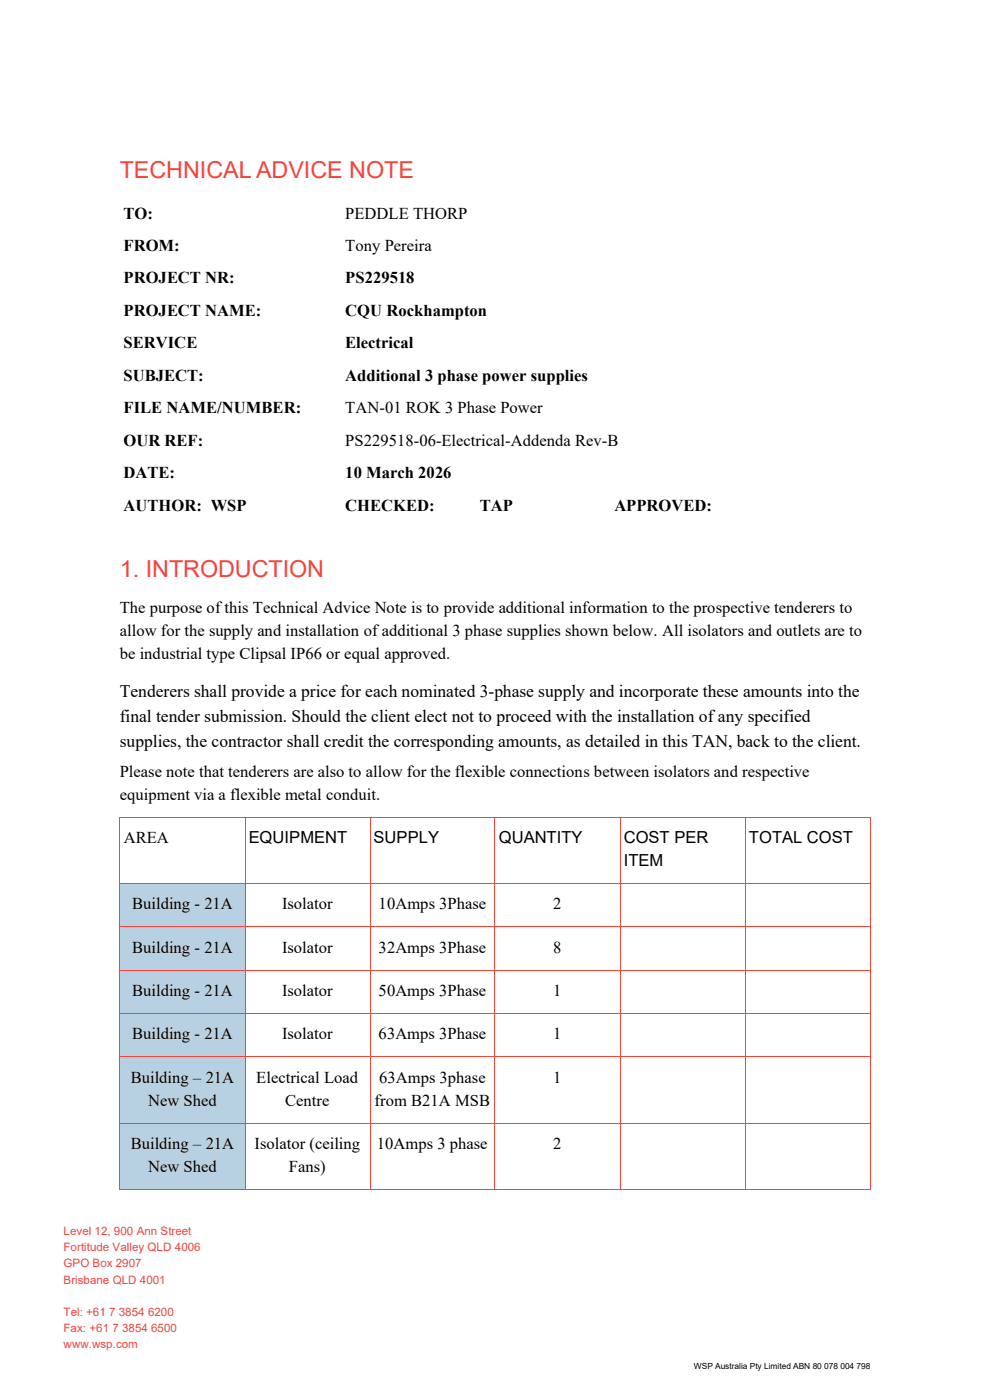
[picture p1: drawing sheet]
<svg xmlns="http://www.w3.org/2000/svg" width="210mm" height="297mm" viewBox="0 0 210 297" stroke-linecap="round" stroke-linejoin="round" font-family="sans-serif">
<defs><g id="words">
<g font-size="5" fill="#f9423a">
<text x="25.4" y="37.7">TECHNICAL ADVICE NOTE</text>
<text x="25.4" y="122.4">1. INTRODUCTION</text>
</g>
<g font-size="3.7">
<text x="25.4" y="148">Tenderers shall provide a price for each nominated 3-phase supply and incorporate these amounts into the</text>
<text x="25.4" y="153.3">final tender submission. Should the client elect not to proceed with the installation of any specified</text>
<text x="25.4" y="158.6">supplies, the contractor shall credit the corresponding amounts, as detailed in this TAN, back to the client.</text>
</g>
<g font-size="3.5">
<text x="26.2" y="46.4">TO:</text>
<text x="73.3" y="46.4">PEDDLE THORP</text>
<text x="26.2" y="53.3">FROM:</text>
<text x="73.3" y="53.3">Tony Pereira</text>
<text x="26.2" y="60.1">PROJECT NR:</text>
<text x="73.3" y="60.1">PS229518</text>
<text x="26.2" y="67">PROJECT NAME:</text>
<text x="73.3" y="67">CQU Rockhampton</text>
<text x="26.2" y="73.9">SERVICE</text>
<text x="73.3" y="73.9">Electrical</text>
<text x="26.2" y="80.8">SUBJECT:</text>
<text x="73.3" y="80.8">Additional 3 phase power supplies</text>
<text x="26.2" y="87.6">FILE NAME/NUMBER:</text>
<text x="73.3" y="87.6">TAN-01 ROK 3 Phase Power</text>
<text x="26.2" y="94.5">OUR REF:</text>
<text x="73.3" y="94.5">PS229518-06-Electrical-Addenda Rev-B</text>
<text x="26.2" y="101.4">DATE:</text>
<text x="73.3" y="101.4">10 March 2026</text>
<text x="26.2" y="108.3">AUTHOR: WSP</text>
<text x="73.3" y="108.3">CHECKED:</text>
<text x="101.8" y="108.3">TAP</text>
<text x="130.3" y="108.3">APPROVED:</text>
<text x="25.4" y="130.1">The purpose of this Technical Advice Note is to provide additional information to the prospective tenderers to</text>
<text x="25.4" y="134.9">allow for the supply and installation of additional 3 phase supplies shown below. All isolators and outlets are to</text>
<text x="25.4" y="139.8">be industrial type Clipsal IP66 or equal approved.</text>
<text x="25.4" y="164.8">Please note that tenderers are also to allow for the flexible connections between isolators and respective</text>
<text x="25.4" y="169.7">equipment via a flexible metal conduit.</text>
<text x="26.3" y="178.8">AREA</text>
<text x="52.8" y="178.8">EQUIPMENT</text>
<text x="79.3" y="178.8">SUPPLY</text>
<text x="105.8" y="178.8">QUANTITY</text>
<text x="132.3" y="178.8">COST PER</text>
<text x="158.9" y="178.8">TOTAL COST</text>
<text x="132.3" y="183.7">ITEM</text>
<text x="28" y="192.9">Building - 21A</text>
<text x="59.8" y="192.9">Isolator</text>
<text x="80.3" y="192.9">10Amps 3Phase</text>
<text x="117.4" y="192.9">2</text>
<text x="28" y="202.1">Building - 21A</text>
<text x="59.8" y="202.1">Isolator</text>
<text x="80.3" y="202.1">32Amps 3Phase</text>
<text x="117.4" y="202.1">8</text>
<text x="28" y="211.3">Building - 21A</text>
<text x="59.8" y="211.3">Isolator</text>
<text x="80.3" y="211.3">50Amps 3Phase</text>
<text x="117.4" y="211.3">1</text>
<text x="28" y="220.5">Building - 21A</text>
<text x="59.8" y="220.5">Isolator</text>
<text x="80.3" y="220.5">63Amps 3Phase</text>
<text x="117.4" y="220.5">1</text>
<text x="27.7" y="229.7">Building – 21A</text>
<text x="54.4" y="229.7">Electrical Load</text>
<text x="80.4" y="229.7">63Amps 3phase</text>
<text x="117.4" y="229.7">1</text>
<text x="31.4" y="234.6">New Shed</text>
<text x="60.5" y="234.6">Centre</text>
<text x="79.5" y="234.6">from B21A MSB</text>
<text x="27.7" y="243.7">Building – 21A</text>
<text x="54" y="243.7">Isolator (ceiling</text>
<text x="79.9" y="243.7">10Amps 3 phase</text>
<text x="117.4" y="243.7">2</text>
<text x="31.4" y="248.6">New Shed</text>
<text x="61.3" y="248.6">Fans)</text>
</g>
<g font-size="2.5" fill="#f9423a">
<text x="13.5" y="262.1">Level 12, 900 Ann Street</text>
<text x="13.5" y="265.5">Fortitude Valley QLD 4006</text>
<text x="13.5" y="268.9">GPO Box 2907</text>
<text x="13.5" y="272.3">Brisbane QLD 4001</text>
<text x="13.5" y="279.1">Tel: +61 7 3854 6200</text>
<text x="13.5" y="282.5">Fax: +61 7 3854 6500</text>
<text x="13.5" y="286">www.wsp.com</text>
</g>
<text font-size="1.8" x="147.2" y="290.4">WSP Australia Pty Limited ABN 80 078 004 798</text>
</g></defs>
<g fill="#f9423a">
<path d="M25.4 173.3l.1 .1z" fill-rule="evenodd"/>
<path d="M25.4 173.3l.1 .1z" fill-rule="evenodd"/>
</g>
<path d="M25.5 173.4h26.5" fill="none" stroke="#f9423a" stroke-width=".21"/>
<path d="M52 173.3v.1z" fill-rule="evenodd" fill="#f9423a"/>
<path d="M52 173.4h26.5" fill="none" stroke="#f9423a" stroke-width=".21"/>
<path d="M78.5 173.3v.1z" fill-rule="evenodd" fill="#f9423a"/>
<path d="M78.5 173.4h26.5" fill="none" stroke="#f9423a" stroke-width=".21"/>
<path d="M105 173.3v.1z" fill-rule="evenodd" fill="#f9423a"/>
<path d="M105 173.4h26.5" fill="none" stroke="#f9423a" stroke-width=".21"/>
<path d="M131.5 173.3l.1 .1z" fill-rule="evenodd" fill="#f9423a"/>
<path d="M131.6 173.4h26.4" fill="none" stroke="#f9423a" stroke-width=".21"/>
<path d="M158 173.3l.1 .1z" fill-rule="evenodd" fill="#f9423a"/>
<path d="M158.1 173.4h26.5" fill="none" stroke="#f9423a" stroke-width=".21"/>
<g fill="#f9423a">
<path d="M184.6 173.3l.1 .1z" fill-rule="evenodd"/>
<path d="M184.6 173.3l.1 .1z" fill-rule="evenodd"/>
</g>
<path d="M25.5 173.4v14M52 173.4v14M78.5 173.4v14M105 173.4v14M131.6 173.4v14M158.1 173.4v14M184.6 173.4v14" fill="none" stroke="#f9423a" stroke-width=".21"/>
<g fill="#b7d1e3">
<path d="M25.5 187.5h26.5v9.1h-26.5z" fill-rule="evenodd"/>
<path d="M26.3 187.5h24.9v9.1h-24.9z" fill-rule="evenodd"/>
</g>
<path d="M25.4 187.4l.1 .1z" fill-rule="evenodd" fill="#f9423a"/>
<path d="M25.5 187.4h26.5" fill="none" stroke="#f9423a" stroke-width=".21"/>
<path d="M52 187.4v.1z" fill-rule="evenodd" fill="#f9423a"/>
<path d="M52 187.4h26.5" fill="none" stroke="#f9423a" stroke-width=".21"/>
<path d="M78.5 187.4v.1z" fill-rule="evenodd" fill="#f9423a"/>
<path d="M78.5 187.4h26.5" fill="none" stroke="#f9423a" stroke-width=".21"/>
<path d="M105 187.4v.1z" fill-rule="evenodd" fill="#f9423a"/>
<path d="M105 187.4h26.5" fill="none" stroke="#f9423a" stroke-width=".21"/>
<path d="M131.5 187.4l.1 .1z" fill-rule="evenodd" fill="#f9423a"/>
<path d="M131.6 187.4h26.4" fill="none" stroke="#f9423a" stroke-width=".21"/>
<path d="M158 187.4l.1 .1z" fill-rule="evenodd" fill="#f9423a"/>
<path d="M158.1 187.4h26.5" fill="none" stroke="#f9423a" stroke-width=".21"/>
<path d="M184.6 187.4l.1 .1z" fill-rule="evenodd" fill="#f9423a"/>
<path d="M25.5 187.5v9.1M52 187.5v9.1M78.5 187.5v9.1M105 187.5v9.1M131.6 187.5v9.1M158.1 187.5v9.1M184.6 187.5v9.1" fill="none" stroke="#f9423a" stroke-width=".21"/>
<g fill="#b7d1e3">
<path d="M25.5 196.7h26.5v9.1h-26.5z" fill-rule="evenodd"/>
<path d="M26.3 196.7h24.9v9.1h-24.9z" fill-rule="evenodd"/>
</g>
<path d="M25.4 196.6l.1 .1z" fill-rule="evenodd" fill="#f9423a"/>
<path d="M25.5 196.6h26.5" fill="none" stroke="#f9423a" stroke-width=".21"/>
<path d="M52 196.6v.1z" fill-rule="evenodd" fill="#f9423a"/>
<path d="M52 196.6h26.5" fill="none" stroke="#f9423a" stroke-width=".21"/>
<path d="M78.5 196.6v.1z" fill-rule="evenodd" fill="#f9423a"/>
<path d="M78.5 196.6h26.5" fill="none" stroke="#f9423a" stroke-width=".21"/>
<path d="M105 196.6v.1z" fill-rule="evenodd" fill="#f9423a"/>
<path d="M105 196.6h26.5" fill="none" stroke="#f9423a" stroke-width=".21"/>
<path d="M131.5 196.6l.1 .1z" fill-rule="evenodd" fill="#f9423a"/>
<path d="M131.6 196.6h26.4" fill="none" stroke="#f9423a" stroke-width=".21"/>
<path d="M158 196.6l.1 .1z" fill-rule="evenodd" fill="#f9423a"/>
<path d="M158.1 196.6h26.5" fill="none" stroke="#f9423a" stroke-width=".21"/>
<path d="M184.6 196.6l.1 .1z" fill-rule="evenodd" fill="#f9423a"/>
<path d="M25.5 196.7v9.1M52 196.7v9.1M78.5 196.7v9.1M105 196.7v9.1M131.6 196.7v9.1M158.1 196.7v9.1M184.6 196.7v9.1" fill="none" stroke="#f9423a" stroke-width=".21"/>
<g fill="#b7d1e3">
<path d="M25.5 205.9h26.5v9.1h-26.5z" fill-rule="evenodd"/>
<path d="M26.3 205.9h24.9v9.1h-24.9z" fill-rule="evenodd"/>
</g>
<path d="M25.4 205.8l.1 .1z" fill-rule="evenodd" fill="#f9423a"/>
<path d="M25.5 205.8h26.5" fill="none" stroke="#f9423a" stroke-width=".21"/>
<path d="M52 205.8v.1z" fill-rule="evenodd" fill="#f9423a"/>
<path d="M52 205.8h26.5" fill="none" stroke="#f9423a" stroke-width=".21"/>
<path d="M78.5 205.8v.1z" fill-rule="evenodd" fill="#f9423a"/>
<path d="M78.5 205.8h26.5" fill="none" stroke="#f9423a" stroke-width=".21"/>
<path d="M105 205.8v.1z" fill-rule="evenodd" fill="#f9423a"/>
<path d="M105 205.8h26.5" fill="none" stroke="#f9423a" stroke-width=".21"/>
<path d="M131.5 205.8l.1 .1z" fill-rule="evenodd" fill="#f9423a"/>
<path d="M131.6 205.8h26.4" fill="none" stroke="#f9423a" stroke-width=".21"/>
<path d="M158 205.8l.1 .1z" fill-rule="evenodd" fill="#f9423a"/>
<path d="M158.1 205.8h26.5" fill="none" stroke="#f9423a" stroke-width=".21"/>
<path d="M184.6 205.8l.1 .1z" fill-rule="evenodd" fill="#f9423a"/>
<path d="M25.5 205.9v9.1M52 205.9v9.1M78.5 205.9v9.1M105 205.9v9.1M131.6 205.9v9.1M158.1 205.9v9.1M184.6 205.9v9.1" fill="none" stroke="#f9423a" stroke-width=".21"/>
<g fill="#b7d1e3">
<path d="M25.5 215.1h26.5v9.1h-26.5z" fill-rule="evenodd"/>
<path d="M26.3 215.1h24.9v9.1h-24.9z" fill-rule="evenodd"/>
</g>
<path d="M25.4 215l.1 .1z" fill-rule="evenodd" fill="#f9423a"/>
<path d="M25.5 215h26.5" fill="none" stroke="#f9423a" stroke-width=".21"/>
<path d="M52 215v.1z" fill-rule="evenodd" fill="#f9423a"/>
<path d="M52 215h26.5" fill="none" stroke="#f9423a" stroke-width=".21"/>
<path d="M78.5 215v.1z" fill-rule="evenodd" fill="#f9423a"/>
<path d="M78.5 215h26.5" fill="none" stroke="#f9423a" stroke-width=".21"/>
<path d="M105 215v.1z" fill-rule="evenodd" fill="#f9423a"/>
<path d="M105 215h26.5" fill="none" stroke="#f9423a" stroke-width=".21"/>
<path d="M131.5 215l.1 .1z" fill-rule="evenodd" fill="#f9423a"/>
<path d="M131.6 215h26.4" fill="none" stroke="#f9423a" stroke-width=".21"/>
<path d="M158 215l.1 .1z" fill-rule="evenodd" fill="#f9423a"/>
<path d="M158.1 215h26.5" fill="none" stroke="#f9423a" stroke-width=".21"/>
<path d="M184.6 215l.1 .1z" fill-rule="evenodd" fill="#f9423a"/>
<path d="M25.5 215.1v9.1M52 215.1v9.1M78.5 215.1v9.1M105 215.1v9.1M131.6 215.1v9.1M158.1 215.1v9.1M184.6 215.1v9.1" fill="none" stroke="#f9423a" stroke-width=".21"/>
<g fill="#b7d1e3">
<path d="M25.5 224.3h26.5v13.9h-26.5z" fill-rule="evenodd"/>
<path d="M26.3 224.3h24.9v7h-24.9z" fill-rule="evenodd"/>
<path d="M26.3 231.3h24.9v6.9h-24.9z" fill-rule="evenodd"/>
</g>
<path d="M25.4 224.2l.1 .1z" fill-rule="evenodd" fill="#f9423a"/>
<path d="M25.5 224.2h26.5" fill="none" stroke="#f9423a" stroke-width=".21"/>
<path d="M52 224.2v.1z" fill-rule="evenodd" fill="#f9423a"/>
<path d="M52 224.2h26.5" fill="none" stroke="#f9423a" stroke-width=".21"/>
<path d="M78.5 224.2v.1z" fill-rule="evenodd" fill="#f9423a"/>
<path d="M78.5 224.2h26.5" fill="none" stroke="#f9423a" stroke-width=".21"/>
<path d="M105 224.2v.1z" fill-rule="evenodd" fill="#f9423a"/>
<path d="M105 224.2h26.5" fill="none" stroke="#f9423a" stroke-width=".21"/>
<path d="M131.5 224.2l.1 .1z" fill-rule="evenodd" fill="#f9423a"/>
<path d="M131.6 224.2h26.4" fill="none" stroke="#f9423a" stroke-width=".21"/>
<path d="M158 224.2l.1 .1z" fill-rule="evenodd" fill="#f9423a"/>
<path d="M158.1 224.2h26.5" fill="none" stroke="#f9423a" stroke-width=".21"/>
<path d="M184.6 224.2l.1 .1z" fill-rule="evenodd" fill="#f9423a"/>
<path d="M25.5 224.3v13.9M52 224.3v13.9M78.5 224.3v13.9M105 224.3v13.9M131.6 224.3v13.9M158.1 224.3v13.9M184.6 224.3v13.9" fill="none" stroke="#f9423a" stroke-width=".21"/>
<g fill="#b7d1e3">
<path d="M25.5 238.3h26.5v14h-26.5z" fill-rule="evenodd"/>
<path d="M26.3 238.3h24.9v7h-24.9z" fill-rule="evenodd"/>
<path d="M26.3 245.3h24.9v7h-24.9z" fill-rule="evenodd"/>
</g>
<path d="M25.4 238.2l.1 .1z" fill-rule="evenodd" fill="#f9423a"/>
<path d="M25.5 238.3h26.5" fill="none" stroke="#f9423a" stroke-width=".21"/>
<path d="M52 238.2v.1z" fill-rule="evenodd" fill="#f9423a"/>
<path d="M52 238.3h26.5" fill="none" stroke="#f9423a" stroke-width=".21"/>
<path d="M78.5 238.2v.1z" fill-rule="evenodd" fill="#f9423a"/>
<path d="M78.5 238.3h26.5" fill="none" stroke="#f9423a" stroke-width=".21"/>
<path d="M105 238.2v.1z" fill-rule="evenodd" fill="#f9423a"/>
<path d="M105 238.3h26.5" fill="none" stroke="#f9423a" stroke-width=".21"/>
<path d="M131.5 238.2l.1 .1z" fill-rule="evenodd" fill="#f9423a"/>
<path d="M131.6 238.3h26.4" fill="none" stroke="#f9423a" stroke-width=".21"/>
<path d="M158 238.2l.1 .1z" fill-rule="evenodd" fill="#f9423a"/>
<path d="M158.1 238.3h26.5" fill="none" stroke="#f9423a" stroke-width=".21"/>
<path d="M184.6 238.2l.1 .1z" fill-rule="evenodd" fill="#f9423a"/>
<path d="M25.5 238.3v14" fill="none" stroke="#f9423a" stroke-width=".21"/>
<g fill="#f9423a">
<path d="M25.4 252.3l.1 .1z" fill-rule="evenodd"/>
<path d="M25.4 252.3l.1 .1z" fill-rule="evenodd"/>
</g>
<path d="M52 238.3v14M25.5 252.3h26.5" fill="none" stroke="#f9423a" stroke-width=".21"/>
<path d="M52 252.3v.1z" fill-rule="evenodd" fill="#f9423a"/>
<path d="M78.5 238.3v14M52 252.3h26.5" fill="none" stroke="#f9423a" stroke-width=".21"/>
<path d="M78.5 252.3v.1z" fill-rule="evenodd" fill="#f9423a"/>
<path d="M105 238.3v14M78.5 252.3h26.5" fill="none" stroke="#f9423a" stroke-width=".21"/>
<path d="M105 252.3v.1z" fill-rule="evenodd" fill="#f9423a"/>
<path d="M131.6 238.3v14M105 252.3h26.5" fill="none" stroke="#f9423a" stroke-width=".21"/>
<path d="M131.5 252.3l.1 .1z" fill-rule="evenodd" fill="#f9423a"/>
<path d="M158.1 238.3v14M131.6 252.3h26.4" fill="none" stroke="#f9423a" stroke-width=".21"/>
<path d="M158 252.3l.1 .1z" fill-rule="evenodd" fill="#f9423a"/>
<path d="M184.6 238.3v14M158.1 252.3h26.5" fill="none" stroke="#f9423a" stroke-width=".21"/>
<g fill="#f9423a">
<path d="M184.6 252.3l.1 .1z" fill-rule="evenodd"/>
<path d="M184.6 252.3l.1 .1z" fill-rule="evenodd"/>
</g>
<use href="#words"/>
</svg>
